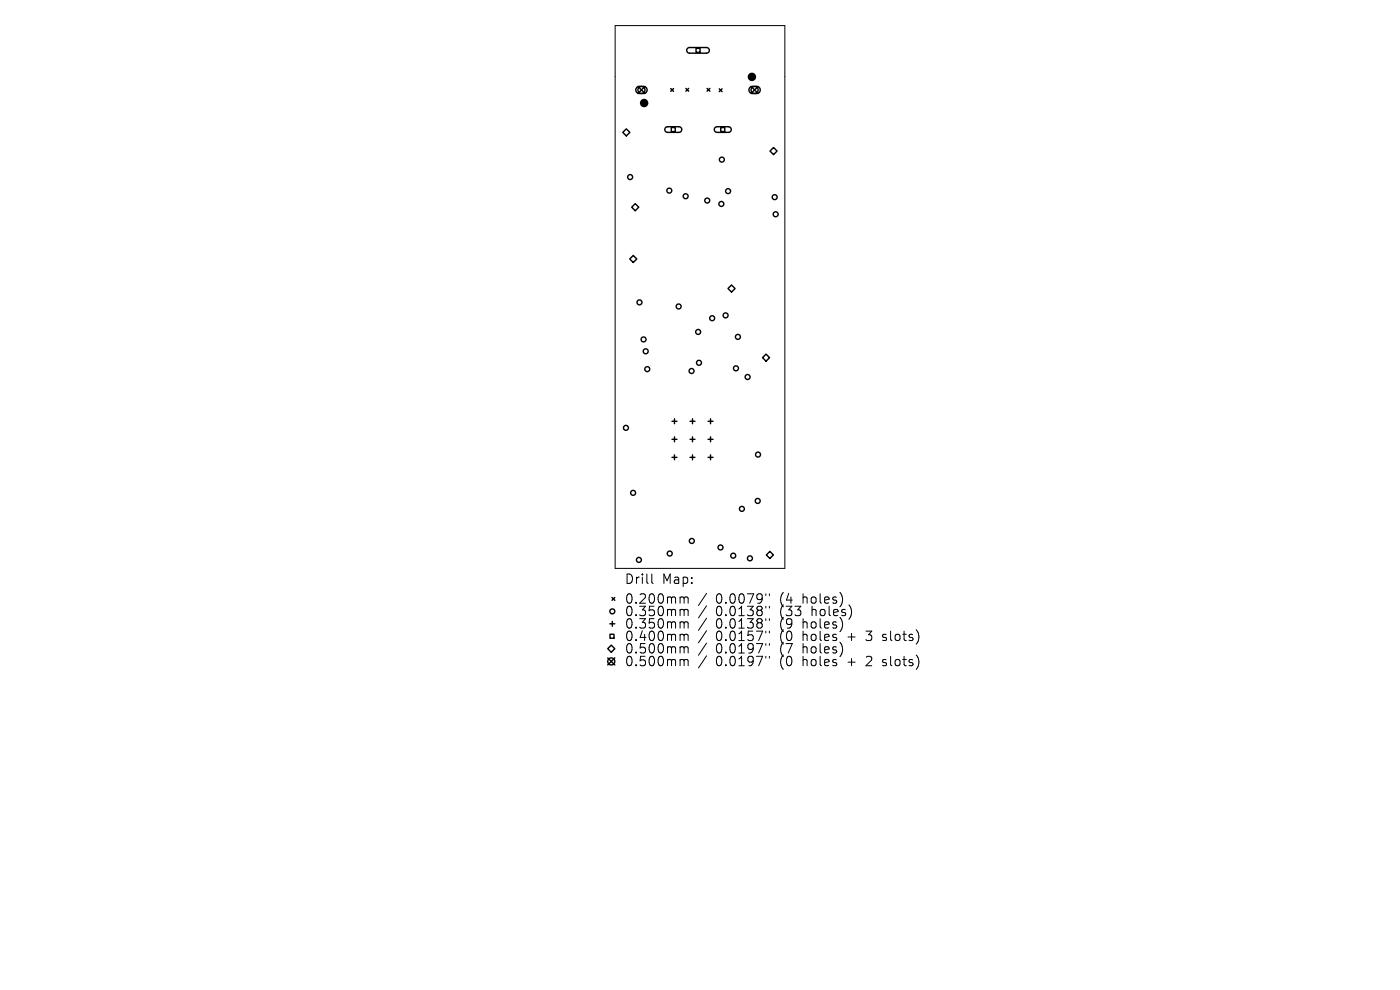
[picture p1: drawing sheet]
<svg xmlns="http://www.w3.org/2000/svg" width="297mm" height="210mm" viewBox="0 0 297 210" stroke-linecap="round" stroke-linejoin="round" font-family="sans-serif">
<defs><g id="words">
<g font-size="2.8">
<text x="132.4" y="124.1">Drill</text>
<text x="140.4" y="124.1">Map:</text>
<text x="132.4" y="128.3">0.200mm</text>
<text x="132.4" y="131">0.350mm</text>
<text x="151.9" y="128.3">0.0079&quot;</text>
<text x="151.9" y="131">0.0138&quot;</text>
<text x="165.6" y="128.3">(4</text>
<text x="165.6" y="131">(33</text>
<text x="170.6" y="128.3">holes)</text>
<text x="172.5" y="131">holes)</text>
<text x="132.4" y="133.6">0.350mm</text>
<text x="132.4" y="136.3">0.400mm</text>
<text x="151.9" y="133.6">0.0138&quot;</text>
<text x="151.9" y="136.3">0.0157&quot;</text>
<text x="165.6" y="133.6">(9</text>
<text x="165.6" y="136.3">(0</text>
<text x="170.6" y="133.6">holes)</text>
<text x="170.6" y="136.3">holes</text>
<text x="180.3" y="136.3">+</text>
<text x="184.5" y="136.3">3</text>
<text x="188.1" y="136.3">slots)</text>
<text x="132.4" y="138.9">0.500mm</text>
<text x="132.4" y="141.6">0.500mm</text>
<text x="151.9" y="138.9">0.0197&quot;</text>
<text x="151.9" y="141.6">0.0197&quot;</text>
<text x="165.6" y="138.9">(7</text>
<text x="165.6" y="141.6">(0</text>
<text x="170.6" y="138.9">holes)</text>
<text x="170.6" y="141.6">holes</text>
<text x="180.3" y="141.6">+</text>
<text x="184.5" y="141.6">2</text>
<text x="188.1" y="141.6">slots)</text>
</g>
</g></defs>
<g fill="none" stroke="#000" stroke-width=".21">
<path d="M130.5 5.4h36v115.2h-36zM138.3 121.8v1.7l.3 .3M144.6 126.6h.2l.3 .3M144.6 129.3h.2l.3 .3M144.6 131.9l.4 .1 .1 .2M144.6 134.5h.2l.3 .3M144.6 137.2h.2l.3 .3M144.6 139.9h.2l.3 .3M145.1 126.9l.3-.3 .5 .1 .1 1.3M145.1 126.9v1.1M145.1 129.6v1M145.1 132.2v1"/>
<path d="M145.1 134.8v1.1M145.1 137.5v1M145.1 129.6l.3-.3 .5 .1 .1 1.2M145.1 132.2l.3-.3 .5 .1 .1 1.2M145.1 134.8l.3-.3 .5 .1 .1 1.3M145.1 137.5l.3-.3 .5 .1 .1 1.2M149.9 125.9l-1.7 2.5M149.9 128.5l-1.7 2.6M149.9 131.1l-1.7 2.6M149.9 133.8l-1.7 2.6M149.9 136.4l-1.7 2.6M149.9 139.1l-1.7 2.6"/>
<path d="M162.5 126v.3M162.5 128.6v.4M162.5 131.2v.4M162.5 133.9v.4M162.5 136.5v.4M162.5 139.2v.4M163.2 126v.3M163.2 128.6v.4M163.2 131.2v.4M163.2 133.9v.4M163.2 136.5v.4M163.2 139.2v.4"/>
<path d="M187.2 135.8l.2 .1M187.3 134.6v.5M187.3 140v.5M145.1 140.2v1M145.1 140.2l.3-.3 .5 .1 .1 1.2M187.2 141.1l.2 .1"/>
</g>
<g fill="#000">
<circle cx="159.5" cy="16.3" r=".9"/>
<circle cx="136.7" cy="21.9" r=".9"/>
</g>
<g fill="none" stroke="#000" stroke-width=".3">
<path d="M135.1 18.6l.4-.3h1a.75 .75 0 0 1 .8 .8 .75 .75 0 0 1-.8 .7h-.9a.75 .75 0 0 1-.7-.4 .75 .75 0 0 1 .2-.8zM135.3 18.3l1.5 1.5M136.8 18.3l-1.5 1.5M142.3 18.8l.6 .6M142.9 18.8l-.6 .6M145.5 18.8l.6 .6M145.9 10.3l.4-.2h3.6l.4 .2 .2 .4-.2 .4-.4 .2h-3.7l-.5-.4zM146.1 18.8l-.6 .6M147.7 10.3h.8v.8h-.8zM150 18.8l.6 .6M150.6 18.8l-.6 .6M152.6 18.8l.6 .6"/>
<path d="M153.2 18.8l-.6 .6M159.1 18.6l.4-.3h1a.75 .75 0 0 1 .8 .8 .75 .75 0 0 1-.8 .7h-.9a.75 .75 0 0 1-.7-.4 .75 .75 0 0 1 .2-.8zM159.3 18.3l1.5 1.5M160.8 18.3l-1.5 1.5M132.1 28.1l.8-.8 .7 .8-.7 .7zM141.2 27.1l.4-.2h2.5l.4 .2 .1 .5-.1 .3-.4 .2h-2.6l-.4-.5zM142.4 27.1h.9v.8h-.9zM151.7 27.1l.4-.2h2.5l.4 .2 .1 .5-.1 .3-.4 .2h-2.6l-.4-.5zM152.9 27.1h.9v.8h-.9zM163.4 32l.7-.7 .8 .7-.8 .8zM134 44l.8-.8 .7 .8-.7 .7zM134.3 54.2l.8 .7-.8 .8-.7-.8z"/>
<path d="M155.2 60.5l.7 .7-.7 .8-.8-.8zM161.8 75.9l.7-.8 .8 .8-.8 .7zM142.6 89.4h1M142.6 93.2h1M142.6 97h1M143.1 88.8v1.1M143.1 92.7v1M143.1 96.5v1M146.4 89.4h1M146.4 93.2h1M146.4 97h1M146.9 88.8v1.1"/>
<path d="M146.9 92.7v1M146.9 96.5v1M150.2 89.4h1.1M150.2 93.2h1.1M150.2 97h1.1M150.7 88.8v1.1M150.7 92.7v1M150.7 96.5v1M163.3 117l.8 .7-.8 .8-.7-.8zM128.9 139.6l1.5 1.5M129.4 132.3h1M129.4 134.5h.9v.9h-.9z"/>
<path d="M129.7 136.9l.7 .7-.7 .8-.8-.8zM129.8 126.7l.6 .6M129.9 131.8v1.1M130.4 126.7l-.6 .6M130.4 139.6l-1.5 1.5"/>
<circle cx="136.1" cy="19.1" r=".75"/>
<circle cx="160.1" cy="19.1" r=".75"/>
<circle cx="133.7" cy="37.6" r=".52"/>
<circle cx="153.1" cy="33.9" r=".53"/>
<circle cx="142" cy="40.4" r=".52"/>
<circle cx="145.5" cy="41.6" r=".52"/>
<circle cx="150" cy="42.5" r=".52"/>
<circle cx="153" cy="43.3" r=".52"/>
<circle cx="154.5" cy="40.5" r=".52"/>
<circle cx="164.3" cy="41.8" r=".53"/>
<circle cx="164.6" cy="45.5" r=".52"/>
<circle cx="135.7" cy="64.1" r=".52"/>
<circle cx="136.5" cy="72" r=".53"/>
<circle cx="137" cy="74.5" r=".52"/>
<circle cx="137.3" cy="78.3" r=".52"/>
<circle cx="144" cy="65" r=".53"/>
<circle cx="146.7" cy="78.7" r=".52"/>
<circle cx="148.1" cy="70.4" r=".52"/>
<circle cx="148.3" cy="77" r=".52"/>
<circle cx="151.1" cy="67.5" r=".52"/>
<circle cx="153.9" cy="66.9" r=".52"/>
<circle cx="156.1" cy="78.1" r=".52"/>
<circle cx="156.5" cy="71.5" r=".52"/>
<circle cx="158.6" cy="80" r=".53"/>
<circle cx="132.8" cy="90.8" r=".52"/>
<circle cx="160.8" cy="96.4" r=".52"/>
<circle cx="134.3" cy="104.6" r=".52"/>
<circle cx="135.5" cy="118.8" r=".53"/>
<circle cx="142.1" cy="117.4" r=".53"/>
<circle cx="146.8" cy="114.8" r=".52"/>
<circle cx="152.9" cy="116.1" r=".52"/>
<circle cx="155.6" cy="117.9" r=".52"/>
<circle cx="157.4" cy="107.9" r=".53"/>
<circle cx="159.1" cy="118.4" r=".52"/>
<circle cx="160.7" cy="106.3" r=".52"/>
<circle cx="129.9" cy="129.7" r=".52"/>
<circle cx="129.7" cy="140.3" r=".75"/>
</g>
<use href="#words"/>
</svg>
